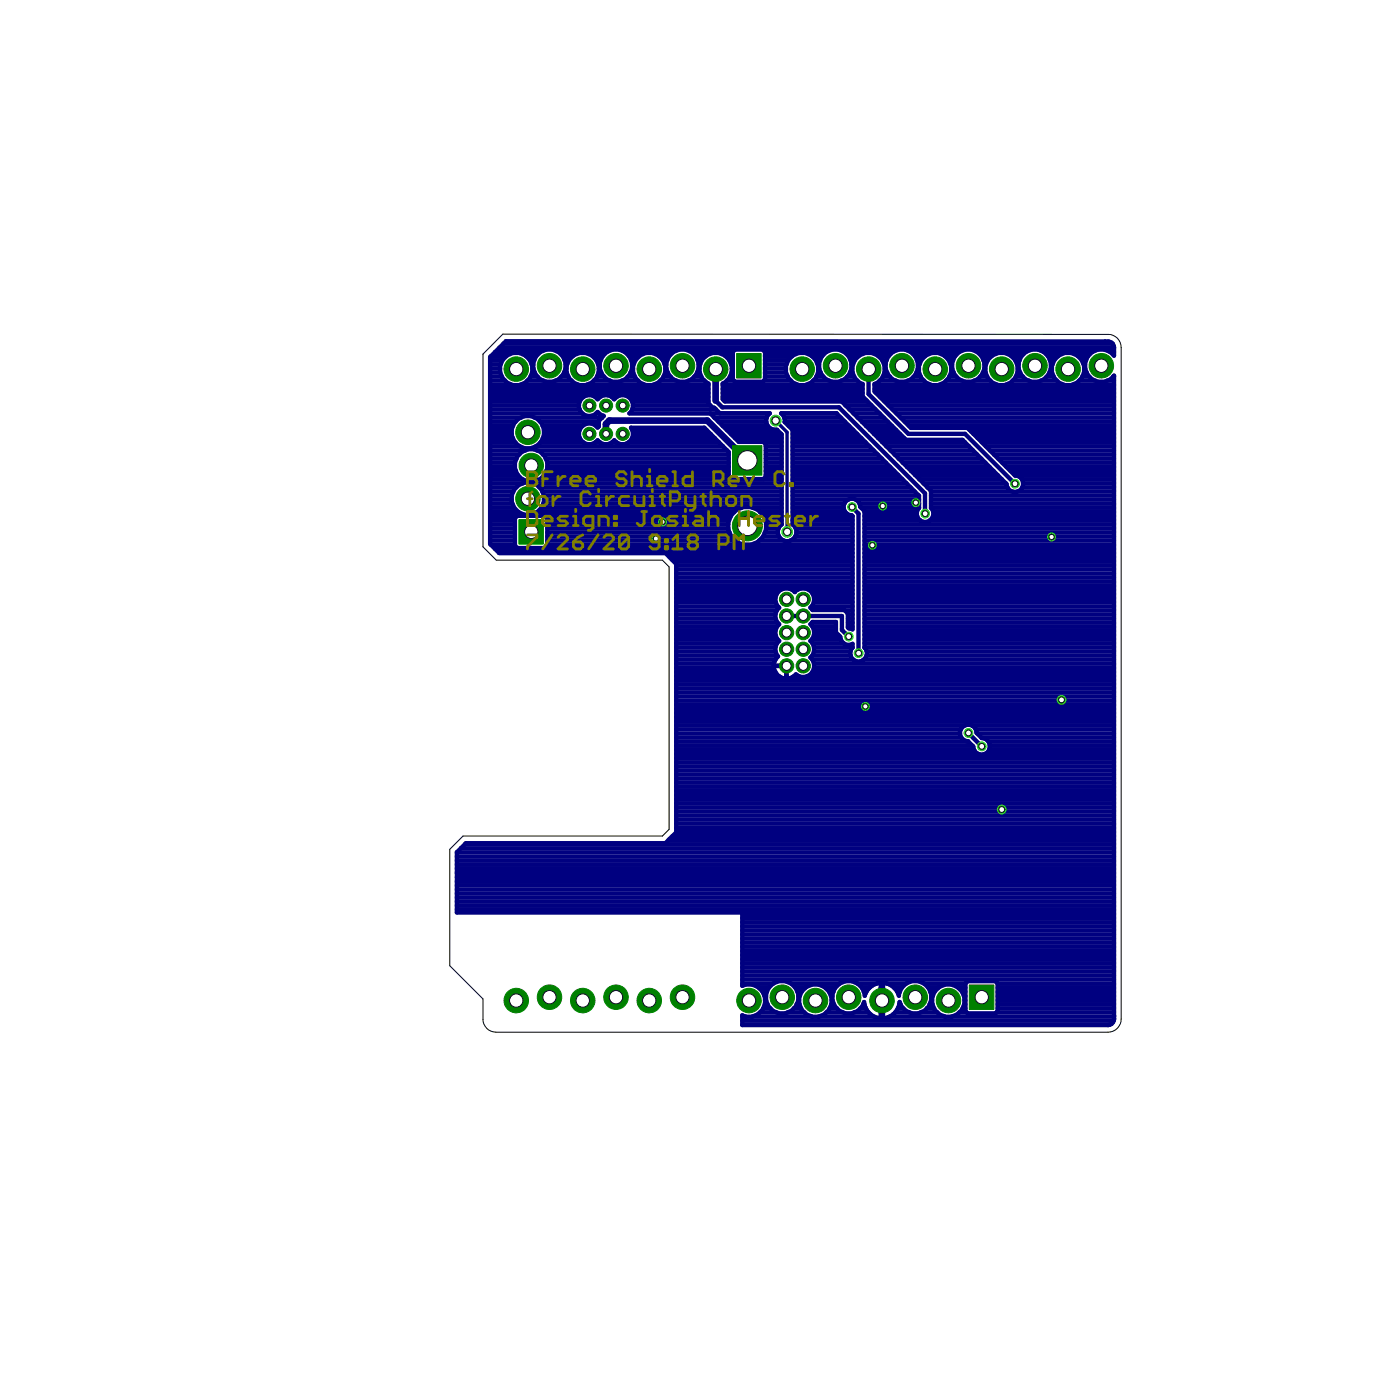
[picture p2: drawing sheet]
<svg xmlns="http://www.w3.org/2000/svg" width="203mm" height="203mm" viewBox="0 0 203 203" stroke-linecap="round" stroke-linejoin="round" font-family="sans-serif">
<g fill="none" stroke="#000080" stroke-width=".63">
<path d="M71.1 58.2h13.1M71.1 59.4h13M71.1 58.8h12.9M71.1 57.6h13.5M71.1 57h31.7M71.1 56.5h31.7M71.1 55.9h3.2M71.1 55.2h2.2M71.1 54.7h1.7M71.1 54.1h1.5M71.1 53.5h1.5M71.1 52.9h1.6"/>
<path d="M71.1 52.3h1.8M71.3 51.7h2.2M71.9 51.1h6.5M72.5 50.5h89.2M73.1 49.9h88.4M75.5 55.9h8.5M76.3 51.7h1.5M76.5 55.2h2.4M76.9 52.3h.7M77 54.7h1M77.2 52.9h.2M77.2 54.1h.4"/>
<path d="M77.3 53.5h.1M80.6 55.2h2.4M81 51.1h7.1M81.5 54.7h1M81.7 51.7h1.4M81.9 54.1h.3M81.9 52.3h.7M82.1 53.5h.1M82.1 52.9h.2M85.2 55.9h8.4M86 51.7h1.5M86.2 55.2h2.3"/>
<path d="M86.4 57.6h.7M86.6 52.3h.6M86.7 54.7h1M86.8 52.9h.3M86.9 54.1h.4M86.9 53.5h.2M88.8 57.6h.7M90.3 55.2h2.3M90.7 51.1h7M91.1 54.7h1M91.2 57.6h11.6M91.3 51.7h1.5"/>
<path d="M91.5 54.1h.4M91.6 52.3h.6M91.7 58.2h11.1M91.7 53.5h.2M91.7 52.9h.3M91.8 59.4h12.1M91.9 58.8h11.2M94.8 55.9h8M95.7 51.7h1.4M95.8 55.2h2.4M96.2 52.3h.6M96.3 54.7h1"/>
<path d="M96.5 52.9h.2M96.5 54.1h.4M96.6 53.5h.1M99.9 55.2h2.4M100.3 51.1h6.1M100.8 54.7h1M100.9 51.7h1.5M101.2 54.1h.3M101.2 52.3h.7M101.4 53.5h.1M101.4 52.9h.2M103.9 58.1l.9 1h17l12.5 12.5v2.9"/>
<path d="M104.9 57.6h20.4M104.9 57h20.3M104.9 56.5h20.3M104.9 55.9h10.9M105.3 51.7h1.1M105.5 55.2h1M105.9 52.3h.5M105.9 54.7h.5M106.1 52.9h.3M106.2 54.1h.2M106.2 53.5h.2M106.4 51.1v4l.3 .3h4l.3-.3v-4"/>
<path d="M106.4 51.1l.3-.4h4l.3 .4M110.9 55.2h3.9M111 54.7h3.3M111 54.1h3.1M111 53.5h3.1M111 52.9h3.2M111 52.3h3.4M111 51.7h4M111 51.1h9M117 55.9h8.2M117.8 51.7h1.5M118 55.2h2.4"/>
<path d="M118.4 52.3h.6M118.5 54.7h1M118.7 52.9h.2M118.7 54.1h.4M118.7 53.5h.2M122.1 55.2h2.3M122.1 58.3l12.5 12.4M122.5 51.1h7.1M122.7 58.8h3.8M123 54.7h1M123.1 51.7h1.5M123.3 59.4h3.8"/>
<path d="M123.4 54.1h.3M123.4 52.3h.7M123.6 53.5h.1M123.6 52.9h.2M124.1 52.2a2.37 2.37 0 0 1 3.8-.2 2.37 2.37 0 0 1-1 3.7v1.1l5.3 5.3h8.2l6.9 6.9a1.21 1.21 0 0 1 1.2 1.2 1.21 1.21 0 0 1-1.2 1.2 1.21 1.21 0 0 1-1.2-1.1l-6.4-6.5h-8.2l-6.3-6.2v-1.9a2.3 2.3 0 0 1-1.1-3.5zM125.9 58.2l-20.7 .1-.3-.3v-2.3a2.37 2.37 0 0 0 .8-3.6 2.37 2.37 0 0 0-3.7 0 2.37 2.37 0 0 0 .8 3.6v2.9l.6 .6h.3l.8 .8h7.2a1.32 1.32 0 0 0-.3 1.8M126.1 53.6v3.6l5.7 5.8h8.3l7.2 7.2M126.9 56.5h34.8M126.9 55.9h8.2M127.1 57h34.6M127.5 51.7h1.5M127.7 55.2h2.3"/>
<path d="M127.7 57.6h34M128.1 52.3h.6M128.1 54.7h1.1M128.3 52.9h.2M128.3 58.2h33.4M128.4 54.1h.4M128.4 53.5h.1M128.9 58.8h32.8M129.5 59.4h32.2M131.8 55.2h2.3M132.2 51.1h7.1M132.6 54.7h1"/>
<path d="M132.8 51.7h1.5M133 54.1h.4M133.1 52.3h.6M133.2 53.5h.2M133.2 52.9h.3M136.3 55.9h8.5M137.1 51.7h1.5M137.3 55.2h2.4M137.7 52.3h.6M137.8 54.7h1M138 52.9h.2M138 54.1h.4"/>
<path d="M138 53.5h.2M141.4 55.2h2.3M141.8 51.1h7.1M142.3 54.7h1M142.5 51.7h1.4M142.7 54.1h.3M142.7 52.3h.7M142.9 53.5h.1M142.9 52.9h.2M146 55.9h8.4M146.8 51.7h1.5M147 55.2h2.3"/>
<path d="M147.4 52.3h.6M147.4 54.7h1.1M147.6 52.9h.2M147.7 54.1h.4M147.7 53.5h.1M151.1 55.2h2.3M151.5 51.1h7M151.9 54.7h1M152.1 51.7h1.5M152.3 54.1h.4M152.4 52.3h.6M152.5 53.5h.2"/>
<path d="M152.5 52.9h.3M155.6 55.9h6.1M156.4 51.7h1.5M156.6 55.2h2.4M157 52.3h.6M157.1 54.7h1M157.3 52.9h.2M157.3 54.1h.4M157.4 53.5h.1M158.5 51.1a2.32 2.32 0 0 1 3.2 .5v-1.2a.87 .87 0 0 0-.9-.8l-87.4-.1-2.3 2.3v27.2l1.4 1.3h51.2M158.5 51.1a2.37 2.37 0 0 0-.4 3.6 2.37 2.37 0 0 0 3.6-.2v93.4M160.4 49.6h.1"/>
<path d="M160.7 55.2h1M161.1 51.1h.6M161.6 54.7h.1M71.1 60h13.4M71.1 78.5h3.6M71.1 77.9h3.6M71.1 77.3h3.6M71.1 76.7h3.6M71.1 76.1h3.6M71.1 75.5h3.6M71.1 74.9h3.9M71.1 74.3h4.1"/>
<path d="M71.1 73.7h3.5M71.1 73.1h3.3M71.1 72.5h3.2M71.1 71.9h3.2M71.1 71.3h3.4M71.1 70.7h3.9M71.1 70.1h4.8M71.1 69.6h4.7M71.1 68.9h4.1M71.1 68.3h3.8M71.1 67.8h3.6M71.1 67.2h3.6"/>
<path d="M71.1 66.6h3.9M71.1 66h4.3M71.1 65.4h5.1M71.1 64.8h4.3M71.1 64.2h3.7M71.1 63.6h3.3M71.1 63h3.2M71.1 62.4h3.2M71.1 61.8h3.4M71.1 61.2h3.7M71.1 60.6h4.5M71.2 79.1h3.5"/>
<path d="M71.9 79.7h51.8M74.3 71.9v1l.3 .8M74.3 71.9a2.38 2.38 0 0 1 2.3-1.9 2.38 2.38 0 0 1 2.4 1.9M74.6 73.7a2.37 2.37 0 0 0 4 0M74.7 75.2l.4-.3h4l.3 .3v4l-.3 .3h-4l-.4-.3zM77.3 70.1h36.2M77.6 60.6h9.8M77.8 64.8h27.1M77.9 65.4h27.6M78 74.3h28.6M78.3 70.7h35.2M78.4 69.6h35.1"/>
<path d="M78.4 61.2h8.5M78.5 64.2h6.1M78.6 73.7h29M78.7 71.3h34.8M78.8 61.8h5.8M78.8 63.6h5.4M78.8 66h27M78.8 73.1h34.7M79 71.9v1l-.4 .8M79 72.5h34.5M79 71.9h34.5M79 63h5"/>
<path d="M79 62.4h5.1M79 68.9h26.8M79.1 74.9h27M79.2 66.6h26.6M79.3 68.3h26.5M79.4 79.1h44.3M79.4 78.5h27.3M79.4 77.9h26.7M79.4 77.3h26.5M79.4 76.7h26.3M79.4 76.1h26.3M79.4 75.5h26.4"/>
<path d="M79.4 67.8h26.4M79.4 67.2h26.4M86.4 64.2h.6M86.5 61.8h.4M86.5 60h.5M87.4 60.6l-.5 .5v.8l-.2 .2a1.52 1.52 0 0 0-2.2-.2 1.52 1.52 0 0 0 0 2.2 1.52 1.52 0 0 0 2.2-.2 1.51 1.51 0 0 0 2.5 0 1.52 1.52 0 0 0 2.1 .3 1.52 1.52 0 0 0 .3-2.1h10.6l3.6 3.5v3.6l.3 .3h4.7l.3-.3v-4.7l-.3-.4h-3.6l-3.5-3.5M88.9 64.2h.6M91.3 64.2h13M91.7 63.6h12M91.8 62.4h10.8M91.9 63h11.2M103.1 60l.6 .6"/>
<path d="M103.7 60.6h7.6M104.3 61.2h6.9M104.9 61.8h6.5M105.5 62.4h7.3M106.1 63h7.3M106.1 77.9a2.78 2.78 0 0 1 2.3-4.4 2.78 2.78 0 0 1 2.4 4.4M106.1 77.9l.8 .8 1 .4M106.7 63.6h6.8M109.3 73.7h4.2M110.2 78.5h3.6M110.3 74.3h3.2M110.8 77.9l-.8 .8-1 .4"/>
<path d="M110.8 77.9h2.3M110.8 74.9h2.7M110.9 64.2h2.6M111 77.3h1.9M111.1 75.5h2.4M111.1 68.9h2.4M111.1 68.3h2.4M111.1 67.8h2.4M111.1 67.2h2.4M111.1 66.6h2.4M111.1 66h2.4M111.1 65.4h2.4"/>
<path d="M111.1 64.8h2.4M111.2 76.7h1.8M111.2 76.1h2.3M111.4 61.8l.4 .4 .5 .2h.5l.7 .7v13a1.36 1.36 0 0 0-.3 2 1.36 1.36 0 0 0 2.1 0 1.36 1.36 0 0 0-.3-2v-13.7M111.7 60h-20.3a1.51 1.51 0 0 0 0-2.3 1.51 1.51 0 0 0-2.2 .3 1.48 1.48 0 0 0-2.5 0 1.52 1.52 0 0 0-2.2-.3 1.52 1.52 0 0 0 0 2.3 1.52 1.52 0 0 0 2.2-.2l.4 .4 .5 .2-.2 .2M113.4 60h8M113.8 60.6h8.2M113.9 61.2h8.7M114.4 61.8h8.8M114.7 78.5h9M115 62.4l-1.1-1.1v-.5l-.2-.5-.3-.3h8l12 12v1.7l-.3 .6M115 76.1h8.7"/>
<path d="M115 75.5h8.7M115 74.9h8.7M115 74.3h7.7M115 73.7h7.4M115 73.1h7.6M115 72.5h8.1M115 71.9h18.3M115 71.3h17.8M115 70.7h17.2M115 70.1h16.6M115 69.6h16M115 68.9h15.4"/>
<path d="M115 68.3h14.8M115 67.8h14.2M115 67.2h13.6M115 66.6h13M115 66h12.4M115 65.4h11.8M115 64.8h11.2M115 64.2h10.6M115 63.6h10M115 63h9.4M115 62.4h8.8M115.4 77.9h8.3"/>
<path d="M115.5 76.7h8.2M115.6 77.3h8.1M123.7 73.6l.9 .9v20.3M123.7 74.9v16.5l-.6-.3v-2.1l-.5-.5h-4.7l-.3-.3a1.61 1.61 0 0 0 .1-2.4 1.61 1.61 0 0 0-2.3 .1 1.61 1.61 0 0 0-2.4-.1 1.61 1.61 0 0 0 .1 2.4 1.54 1.54 0 0 0 0 2.4 1.54 1.54 0 0 0 0 2.4l-.3 .3-.3 .6v.7M123.7 74.9l-.1-.1a1.2 1.2 0 0 1-1.2-1.2 1.2 1.2 0 0 1 1.2-1.2 1.2 1.2 0 0 1 1.2 1.2l.7 .6v19.8l.3 .6M123.9 60h3.8M124.2 72.5h9.2M124.5 60.6h3.8M124.8 73.1h8.6M125 73.7h8.4M125.1 61.2h3.8M125.5 79.1h36.2"/>
<path d="M125.5 79.7h36.2M125.5 78.5h36.2M125.5 77.9h36.2M125.5 77.3h36.2M125.5 76.7h36.2M125.5 76.1h36.2M125.5 75.5h8M125.5 74.9h7.6M125.5 74.3h7.6M125.7 61.8h3.8M126.3 62.4h3.7M126.9 63h3.7"/>
<path d="M127.5 63.6h3.7M128.1 64.2h11.9M128.7 64.8h11.9M129.3 65.4h11.9M129.9 66h11.9M130.1 60h31.6M130.5 66.6h11.9M130.7 60.6h31M131 67.2h12M131.3 61.2h30.4M131.6 67.8h12M131.9 61.8h29.8"/>
<path d="M132.2 68.3h12M132.8 68.9h12M133.1 74.3a1.22 1.22 0 0 0 1.2 1.5 1.22 1.22 0 0 0 1.2-1.5M133.4 69.6h12M134 70.1h12M134.6 70.7l.5 .5v2.5l.4 .6M134.6 70.7h11.6M135 75.5h26.7M135.1 73.7h26.6M135.1 73.1h26.6M135.1 72.5h26.6M135.1 71.9h26.6"/>
<path d="M135.1 71.3h11.8M135.4 74.9h26.3M135.5 74.3h26.2M140.7 62.4h21M141.3 63h20.4M141.9 63.6h19.8M142.5 64.2h19.2M143.1 64.8h18.6M143.7 65.4h18M144.3 66h17.4M144.9 66.6h16.8M145.5 67.2h16.2"/>
<path d="M146.1 67.8h15.6M146.7 68.3h15M147.3 68.9h14.4M147.7 71.3h14M148.3 69.6h13.4M148.4 70.7h13.3M148.5 70.1h13.2M96.6 80.3l1.5 1.6v38.9l-1.5 1.6h-29l-1.3 1.3v8.7h41.4v10.7a2.36 2.36 0 0 1 3.4 2.1 2.36 2.36 0 0 1-3.4 2.2v1.4h53.1a.87 .87 0 0 0 .9-.9M97.2 80.9h26.5M97.8 81.4h25.9M98.1 99.9h63.6M98.1 99.3h63.6"/>
<path d="M98.1 98.7h63.6M98.1 98.1h15M98.1 97.5h14.4M98.1 96.9h14.2M98.1 96.3h14.2M98.1 95.7h14.4M98.1 95.1h14.7M98.1 94.6h14.4M98.1 94h14.4M98.1 93.4h14.7M98.1 92.8h14.7M98.1 92.2h14.5"/>
<path d="M98.1 91.6h14.4M98.1 91h14.7M98.1 90.4h14.8M98.1 89.8h14.5M98.1 89.2h14.4M98.1 88.6h14.7M98.1 88h14.8M98.1 87.4h14.5M98.1 86.8h14.4M98.1 86.2h14.6M98.1 85.6h15.2M98.1 85h25.6"/>
<path d="M98.1 84.4h25.6M98.1 83.8h25.6M98.1 83.2h25.6M98.1 82.6h25.6M98.1 82h25.6M112.5 94.6l.3 .5M112.8 95.1l.1 .2a1.8 1.8 0 0 0-.6 1.3h1.8v1.9a1.79 1.79 0 0 1-1.8-1.8h1.9v1.8a1.7 1.7 0 0 0 1.3-.6 1.59 1.59 0 0 0 2.7-.9M114.1 98.1h.1M114.1 97.5h.1M114.1 96.9h.1M114.2 89.4h8v2l1 1M115 85.6h.7"/>
<path d="M115.3 98.1h.7M117.2 98.1h44.5M117.4 85.6h6.3M117.8 88h5.9M117.9 90.4h3.4M117.9 92.8h4.1M117.9 95.7l.3 .6M117.9 95.1l-.3 .3 .3 .3M117.9 97.5h43.8M117.9 95.7h5.9M117.9 95.1h5.6M117.9 93.4h4.5"/>
<path d="M117.9 91h3.4M118 86.2h5.7M118.1 87.4h5.6M118.2 94.6v-.7l-.3-.6-.3-.3a1.58 1.58 0 0 0 0-2.4l.3-.3h3.4v1.5l.7 .6a1.19 1.19 0 0 0 1.7 1.1v.5l-.3 .6M118.2 96.3v.7M118.2 94.6l-.3 .5M118.2 96.9h43.5M118.2 96.3h43.5M118.2 94.6h5.2M118.2 94h5.5M118.2 92.2h3.5M118.2 91.6h3.1"/>
<path d="M118.2 86.8h5.5M122.6 88.6h1.1M123.1 91h.6M123.1 90.4h.6M123.1 89.8h.6M123.1 89.2h.6M123.4 94.6a1.22 1.22 0 0 0 1.2 1.4 1.22 1.22 0 0 0 1.2-1.4M125.4 95.7h36.3M125.5 80.3h36.2M125.5 94h36.2M125.5 93.4h36.2M125.5 92.8h36.2"/>
<path d="M125.5 92.2h36.2M125.5 91.6h36.2M125.5 91h36.2M125.5 90.4h36.2M125.5 89.8h36.2M125.5 89.2h36.2M125.5 88.6h36.2M125.5 88h36.2M125.5 87.4h36.2M125.5 86.8h36.2M125.5 86.2h36.2M125.5 85.6h36.2"/>
<path d="M125.5 85h36.2M125.5 84.4h36.2M125.5 83.8h36.2M125.5 83.2h36.2M125.5 82.6h36.2M125.5 82h36.2M125.5 81.4h36.2M125.5 80.9h36.2M125.8 95.1h35.9M125.8 94.6h35.9M98.1 119.5h63.6M98.1 119h63.6"/>
<path d="M98.1 118.4h63.6M98.1 117.8h63.6M98.1 117.2h63.6M98.1 116.6h63.6M98.1 116h63.6M98.1 115.4h63.6M98.1 114.8h63.6M98.1 114.2h63.6M98.1 113.6h63.6M98.1 113h63.6M98.1 112.4h63.6M98.1 111.8h63.6"/>
<path d="M98.1 111.2h63.6M98.1 110.6h63.6M98.1 110h63.6M98.1 109.4h43.9M98.1 108.8h43.3M98.1 108.2h43.1M98.1 107.7h42.5M98.1 107.1h41.4M98.1 106.5h41.2M98.1 105.9h41.4M98.1 105.3h42M98.1 104.7h63.6"/>
<path d="M98.1 104.1h63.6M98.1 103.5h63.6M98.1 102.9h63.6M98.1 102.3h63.6M98.1 101.7h63.6M98.1 101.1h63.6M98.1 100.5h63.6M139.5 107.1l.4 .3 .6 .2 .8 .8a1.21 1.21 0 0 0 1.5 1.1 1.21 1.21 0 0 0 .7-1.8M139.5 107.1a1.21 1.21 0 0 1 .7-1.9 1.21 1.21 0 0 1 1.5 1.2l.8 .7 .7 .2 .3 .4M140.5 106.4l2 1.9M140.9 105.3h20.8M141.6 105.9h20.1"/>
<path d="M141.8 106.5h19.9M142.4 107.1h19.3M142.9 109.4h18.8M143.5 107.7h18.2M143.6 108.8h18.1M143.7 108.2h18M66.3 132.1h95.4M66.3 131.5h95.4M66.3 130.9h95.4M66.3 130.3h95.4M66.3 129.7h95.4M66.3 129.1h95.4"/>
<path d="M66.3 128.5h95.4M66.3 127.9h95.4M66.3 127.3h95.4M66.3 126.7h95.4M66.3 126.1h95.4M66.3 125.5h95.4M66.3 124.9h95.4M66.3 124.3h95.4M66.3 123.7h95.4M66.9 123.1h94.8M67.5 122.5h94.2M97 121.9h64.7"/>
<path d="M97.6 121.3h64.1M98.1 120.8h63.6M98.1 120.2h63.6M107.7 139.8h54M107.7 139.2h54M107.7 138.6h54M107.7 138h54M107.7 137.4h54M107.7 136.8h54M107.7 136.2h54M107.7 135.6h54M107.7 135h54"/>
<path d="M107.7 134.5h54M107.7 133.9h54M107.7 133.2h54M107.7 132.7h54M107.7 148.7h53.4M107.7 148.1h53.9M107.7 147.6h.5M107.7 142.8h4.5M107.7 142.2h54M107.7 141.6h54M107.7 141h54M107.7 140.4h54"/>
<path d="M109.2 147.6h8.6M110.2 143.4h1.4M110.3 146.9h2.4M110.7 144h.6M110.8 146.3h1M111 144.6h.2M111 145.8h.4M111 145.2h.2M114.3 146.9h2.5M114.9 142.8h6.9M115.2 146.3h1.1M115.5 143.4h1.4"/>
<path d="M115.6 145.8h.4M115.7 144h.6M115.9 145.2h.1M115.9 144.6h.2M118.9 147.6h8M119.8 143.4h1.4M119.9 146.9h2.5M120.4 144h.6M120.4 146.3h1.1M120.6 144.6h.2M120.6 145.8h.5M120.7 145.2h.1"/>
<path d="M121.8 142.8l.9-.4h.9l.9 .4M121.8 142.8a2.37 2.37 0 0 0-.1 3.8 2.37 2.37 0 0 0 3.7-1.2 2.61 2.61 0 0 0 2.4 2.4v-2.4h.4v2.4a2.61 2.61 0 0 0 2.4-2.4 2.37 2.37 0 0 0 3.7 1.2 2.37 2.37 0 0 0-.1-3.8M124 146.9h2.1M124.5 142.8l.7 .6 .3 .9v.2a2.57 2.57 0 0 1 2.3-1.9v2.5h.4v-2.5a2.57 2.57 0 0 1 2.3 1.9 2.36 2.36 0 0 1 3.7-1.7M124.5 142.8h2.7M124.9 146.3h.8M125.1 143.4h1.1M125.3 145.8h.2M125.4 144h.3M127.8 147.6h.4M127.8 146.9h.4M127.8 146.3h.4"/>
<path d="M127.8 145.8h.4M127.8 144.6h.4M127.8 144h.4M127.8 143.4h.4M127.8 142.8h.4M128.8 142.8h2.7M129.1 147.6h8M129.8 143.4h1.1M129.9 146.9h2.1M130.3 144h.3M130.3 146.3h.8M130.5 145.8h.2"/>
<path d="M133.6 146.9h2.5M134.2 142.8h5.9M134.5 146.3h1.1M134.7 143.4h1.5M134.9 145.8h.4M135 144h.6M135.1 145.2h.2M135.1 144.6h.3M138.2 147.6h23.5M139.1 143.4h1M139.2 146.9h1.1M139.7 144h.4"/>
<path d="M139.7 146.3h.4M139.9 144.6h.2M140 145.8h.1M140 145.2h.1M140.1 142.7l.4-.3h4l.3 .3v4.1l-.3 .3h-4l-.4-.3zM144.6 146.9h17.1M144.8 146.3h16.9M144.8 145.8h16.9M144.8 145.2h16.9M144.8 144.6h16.9M144.8 144h16.9M144.8 143.4h16.9"/>
<path d="M144.8 142.8h16.9M161.7 147.9h.1M161.7 147.5h.1"/>
<circle cx="74.9" cy="53.6" r="2.38"/>
<circle cx="79.7" cy="53.1" r="2.38"/>
<circle cx="84.6" cy="53.6" r="2.38"/>
<circle cx="89.4" cy="53.1" r="2.38"/>
<circle cx="94.2" cy="53.6" r="2.38"/>
<circle cx="99" cy="53.1" r="2.38"/>
<circle cx="116.4" cy="53.6" r="2.38"/>
<circle cx="121.2" cy="53.1" r="2.38"/>
<circle cx="130.9" cy="53.1" r="2.38"/>
<circle cx="135.7" cy="53.6" r="2.38"/>
<circle cx="140.5" cy="53.1" r="2.38"/>
<circle cx="145.4" cy="53.6" r="2.38"/>
<circle cx="150.2" cy="53.1" r="2.38"/>
<circle cx="155" cy="53.6" r="2.38"/>
<circle cx="76.6" cy="62.7" r="2.38"/>
<circle cx="77.1" cy="67.5" r="2.39"/>
<circle cx="113.5" cy="144.7" r="2.39"/>
<circle cx="118.3" cy="145.2" r="2.39"/>
<circle cx="137.6" cy="145.2" r="2.38"/>
</g>
<path d="M103.9 53.6v4.5M87.9 63v-1.5l.5-.5h14.3l5.8 5.8" fill="none" stroke="#000080" stroke-width=".97"/>
<path d="M112.6 61l1.6 1.7v14.5" fill="none" stroke="#000080" stroke-width=".49"/>
<circle cx="114.2" cy="96.6" r="1.04" fill="#008000" stroke="#008000" stroke-width=".15"/>
<circle cx="114.2" cy="96.6" r=".66" fill="#fff" stroke="#000" stroke-width=".15"/>
<circle cx="116.6" cy="96.6" r="1.04" fill="#008000" stroke="#008000" stroke-width=".15"/>
<circle cx="116.6" cy="96.6" r=".66" fill="#fff" stroke="#000" stroke-width=".15"/>
<circle cx="114.2" cy="94.2" r="1.04" fill="#008000" stroke="#008000" stroke-width=".15"/>
<circle cx="114.2" cy="94.2" r=".66" fill="#fff" stroke="#000" stroke-width=".15"/>
<circle cx="116.6" cy="94.2" r="1.04" fill="#008000" stroke="#008000" stroke-width=".15"/>
<circle cx="116.6" cy="94.2" r=".66" fill="#fff" stroke="#000" stroke-width=".15"/>
<circle cx="114.2" cy="91.8" r="1.04" fill="#008000" stroke="#008000" stroke-width=".15"/>
<circle cx="114.2" cy="91.8" r=".66" fill="#fff" stroke="#000" stroke-width=".15"/>
<circle cx="116.6" cy="91.8" r="1.04" fill="#008000" stroke="#008000" stroke-width=".15"/>
<circle cx="116.6" cy="91.8" r=".66" fill="#fff" stroke="#000" stroke-width=".15"/>
<circle cx="114.2" cy="89.4" r="1.04" fill="#008000" stroke="#008000" stroke-width=".15"/>
<circle cx="114.2" cy="89.4" r=".66" fill="#fff" stroke="#000" stroke-width=".15"/>
<circle cx="116.6" cy="89.4" r="1.04" fill="#008000" stroke="#008000" stroke-width=".15"/>
<circle cx="116.6" cy="89.4" r=".66" fill="#fff" stroke="#000" stroke-width=".15"/>
<circle cx="114.2" cy="87" r="1.04" fill="#008000" stroke="#008000" stroke-width=".15"/>
<circle cx="114.2" cy="87" r=".66" fill="#fff" stroke="#000" stroke-width=".15"/>
<circle cx="116.6" cy="87" r="1.04" fill="#008000" stroke="#008000" stroke-width=".15"/>
<circle cx="116.6" cy="87" r=".66" fill="#fff" stroke="#000" stroke-width=".15"/>
<path d="M106.3 64.7h4.3v4.3h-4.3z" fill="#008000" stroke="#008000" stroke-width=".15"/>
<circle cx="108.5" cy="66.8" r="1.42" fill="#fff" stroke="#000" stroke-width=".15"/>
<circle cx="108.5" cy="76.3" r="2.18" fill="#008000" stroke="#008000" stroke-width=".15"/>
<circle cx="108.5" cy="76.3" r="1.42" fill="#fff" stroke="#000" stroke-width=".15"/>
<path d="M75.3 75.4h3.6v3.6h-3.6z" fill="#008000" stroke="#008000" stroke-width=".15"/>
<circle cx="77.1" cy="77.2" r=".97" fill="#fff" stroke="#000" stroke-width=".15"/>
<circle cx="76.6" cy="72.4" r="1.78" fill="#008000" stroke="#008000" stroke-width=".15"/>
<circle cx="76.6" cy="72.4" r=".97" fill="#fff" stroke="#000" stroke-width=".15"/>
<circle cx="77.1" cy="67.6" r="1.78" fill="#008000" stroke="#008000" stroke-width=".15"/>
<circle cx="77.1" cy="67.6" r=".97" fill="#fff" stroke="#000" stroke-width=".15"/>
<circle cx="76.6" cy="62.7" r="1.78" fill="#008000" stroke="#008000" stroke-width=".15"/>
<circle cx="76.6" cy="62.7" r=".97" fill="#fff" stroke="#000" stroke-width=".15"/>
<circle cx="90.4" cy="63" r=".95" fill="#008000" stroke="#008000" stroke-width=".15"/>
<circle cx="90.4" cy="63" r=".49" fill="#fff" stroke="#000" stroke-width=".15"/>
<circle cx="88" cy="63" r=".95" fill="#008000" stroke="#008000" stroke-width=".15"/>
<circle cx="88" cy="63" r=".49" fill="#fff" stroke="#000" stroke-width=".15"/>
<circle cx="85.6" cy="63" r=".95" fill="#008000" stroke="#008000" stroke-width=".15"/>
<circle cx="85.6" cy="63" r=".49" fill="#fff" stroke="#000" stroke-width=".15"/>
<circle cx="90.4" cy="58.9" r=".95" fill="#008000" stroke="#008000" stroke-width=".15"/>
<circle cx="90.4" cy="58.9" r=".49" fill="#fff" stroke="#000" stroke-width=".15"/>
<circle cx="88" cy="58.9" r=".95" fill="#008000" stroke="#008000" stroke-width=".15"/>
<circle cx="88" cy="58.9" r=".49" fill="#fff" stroke="#000" stroke-width=".15"/>
<circle cx="85.6" cy="58.9" r=".95" fill="#008000" stroke="#008000" stroke-width=".15"/>
<circle cx="85.6" cy="58.9" r=".49" fill="#fff" stroke="#000" stroke-width=".15"/>
<path d="M140.7 143h3.6v3.5h-3.6z" fill="#008000" stroke="#008000" stroke-width=".15"/>
<circle cx="142.5" cy="144.7" r=".97" fill="#fff" stroke="#000" stroke-width=".15"/>
<circle cx="137.7" cy="145.2" r="1.78" fill="#008000" stroke="#008000" stroke-width=".15"/>
<circle cx="137.7" cy="145.2" r=".97" fill="#fff" stroke="#000" stroke-width=".15"/>
<circle cx="132.8" cy="144.7" r="1.78" fill="#008000" stroke="#008000" stroke-width=".15"/>
<circle cx="132.8" cy="144.7" r=".97" fill="#fff" stroke="#000" stroke-width=".15"/>
<circle cx="128" cy="145.2" r="1.78" fill="#008000" stroke="#008000" stroke-width=".15"/>
<circle cx="128" cy="145.2" r=".97" fill="#fff" stroke="#000" stroke-width=".15"/>
<circle cx="123.2" cy="144.7" r="1.78" fill="#008000" stroke="#008000" stroke-width=".15"/>
<circle cx="123.2" cy="144.7" r=".97" fill="#fff" stroke="#000" stroke-width=".15"/>
<circle cx="118.4" cy="145.2" r="1.78" fill="#008000" stroke="#008000" stroke-width=".15"/>
<circle cx="118.4" cy="145.2" r=".97" fill="#fff" stroke="#000" stroke-width=".15"/>
<circle cx="113.5" cy="144.7" r="1.78" fill="#008000" stroke="#008000" stroke-width=".15"/>
<circle cx="113.5" cy="144.7" r=".97" fill="#fff" stroke="#000" stroke-width=".15"/>
<circle cx="108.7" cy="145.2" r="1.78" fill="#008000" stroke="#008000" stroke-width=".15"/>
<circle cx="108.7" cy="145.2" r=".97" fill="#fff" stroke="#000" stroke-width=".15"/>
<path d="M106.9 51.3h3.6v3.6h-3.6z" fill="#008000" stroke="#008000" stroke-width=".15"/>
<circle cx="108.7" cy="53.1" r=".97" fill="#fff" stroke="#000" stroke-width=".15"/>
<circle cx="103.9" cy="53.6" r="1.78" fill="#008000" stroke="#008000" stroke-width=".15"/>
<circle cx="103.9" cy="53.6" r=".97" fill="#fff" stroke="#000" stroke-width=".15"/>
<circle cx="99.1" cy="53.1" r="1.78" fill="#008000" stroke="#008000" stroke-width=".15"/>
<circle cx="99.1" cy="53.1" r=".97" fill="#fff" stroke="#000" stroke-width=".15"/>
<circle cx="94.2" cy="53.6" r="1.78" fill="#008000" stroke="#008000" stroke-width=".15"/>
<circle cx="94.2" cy="53.6" r=".97" fill="#fff" stroke="#000" stroke-width=".15"/>
<circle cx="89.4" cy="53.1" r="1.78" fill="#008000" stroke="#008000" stroke-width=".15"/>
<circle cx="89.4" cy="53.1" r=".97" fill="#fff" stroke="#000" stroke-width=".15"/>
<circle cx="84.6" cy="53.6" r="1.78" fill="#008000" stroke="#008000" stroke-width=".15"/>
<circle cx="84.6" cy="53.6" r=".97" fill="#fff" stroke="#000" stroke-width=".15"/>
<circle cx="79.8" cy="53.1" r="1.78" fill="#008000" stroke="#008000" stroke-width=".15"/>
<circle cx="79.8" cy="53.1" r=".97" fill="#fff" stroke="#000" stroke-width=".15"/>
<circle cx="74.9" cy="53.6" r="1.78" fill="#008000" stroke="#008000" stroke-width=".15"/>
<circle cx="74.9" cy="53.6" r=".97" fill="#fff" stroke="#000" stroke-width=".15"/>
<circle cx="159.9" cy="53.1" r="1.78" fill="#008000" stroke="#008000" stroke-width=".15"/>
<circle cx="159.9" cy="53.1" r=".97" fill="#fff" stroke="#000" stroke-width=".15"/>
<circle cx="155" cy="53.6" r="1.78" fill="#008000" stroke="#008000" stroke-width=".15"/>
<circle cx="155" cy="53.6" r=".97" fill="#fff" stroke="#000" stroke-width=".15"/>
<circle cx="150.2" cy="53.1" r="1.78" fill="#008000" stroke="#008000" stroke-width=".15"/>
<circle cx="150.2" cy="53.1" r=".97" fill="#fff" stroke="#000" stroke-width=".15"/>
<circle cx="145.4" cy="53.6" r="1.78" fill="#008000" stroke="#008000" stroke-width=".15"/>
<circle cx="145.4" cy="53.6" r=".97" fill="#fff" stroke="#000" stroke-width=".15"/>
<circle cx="140.6" cy="53.1" r="1.78" fill="#008000" stroke="#008000" stroke-width=".15"/>
<circle cx="140.6" cy="53.1" r=".97" fill="#fff" stroke="#000" stroke-width=".15"/>
<circle cx="135.7" cy="53.6" r="1.78" fill="#008000" stroke="#008000" stroke-width=".15"/>
<circle cx="135.7" cy="53.6" r=".97" fill="#fff" stroke="#000" stroke-width=".15"/>
<circle cx="130.9" cy="53.1" r="1.78" fill="#008000" stroke="#008000" stroke-width=".15"/>
<circle cx="130.9" cy="53.1" r=".97" fill="#fff" stroke="#000" stroke-width=".15"/>
<circle cx="126.1" cy="53.6" r="1.78" fill="#008000" stroke="#008000" stroke-width=".15"/>
<circle cx="126.1" cy="53.6" r=".97" fill="#fff" stroke="#000" stroke-width=".15"/>
<circle cx="121.3" cy="53.1" r="1.78" fill="#008000" stroke="#008000" stroke-width=".15"/>
<circle cx="121.3" cy="53.1" r=".97" fill="#fff" stroke="#000" stroke-width=".15"/>
<circle cx="116.4" cy="53.6" r="1.78" fill="#008000" stroke="#008000" stroke-width=".15"/>
<circle cx="116.4" cy="53.6" r=".97" fill="#fff" stroke="#000" stroke-width=".15"/>
<circle cx="74.9" cy="145.2" r="1.78" fill="#008000" stroke="#008000" stroke-width=".15"/>
<circle cx="74.9" cy="145.2" r=".97" fill="#fff" stroke="#000" stroke-width=".15"/>
<circle cx="79.8" cy="144.7" r="1.78" fill="#008000" stroke="#008000" stroke-width=".15"/>
<circle cx="79.8" cy="144.7" r=".97" fill="#fff" stroke="#000" stroke-width=".15"/>
<circle cx="84.6" cy="145.2" r="1.78" fill="#008000" stroke="#008000" stroke-width=".15"/>
<circle cx="84.6" cy="145.2" r=".97" fill="#fff" stroke="#000" stroke-width=".15"/>
<circle cx="89.4" cy="144.7" r="1.78" fill="#008000" stroke="#008000" stroke-width=".15"/>
<circle cx="89.4" cy="144.7" r=".97" fill="#fff" stroke="#000" stroke-width=".15"/>
<circle cx="94.2" cy="145.2" r="1.78" fill="#008000" stroke="#008000" stroke-width=".15"/>
<circle cx="94.2" cy="145.2" r=".97" fill="#fff" stroke="#000" stroke-width=".15"/>
<circle cx="99.1" cy="144.7" r="1.78" fill="#008000" stroke="#008000" stroke-width=".15"/>
<circle cx="99.1" cy="144.7" r=".97" fill="#fff" stroke="#000" stroke-width=".15"/>
<circle cx="134.3" cy="74.5" r=".64" fill="#0f0" stroke="#0f0" stroke-width=".15"/>
<circle cx="134.3" cy="74.5" r=".42" fill="#fff" stroke="#000" stroke-width=".15"/>
<circle cx="124.6" cy="94.8" r=".64" fill="#0f0" stroke="#0f0" stroke-width=".15"/>
<circle cx="124.6" cy="94.8" r=".42" fill="#fff" stroke="#000" stroke-width=".15"/>
<circle cx="123.7" cy="73.6" r=".64" fill="#0f0" stroke="#0f0" stroke-width=".15"/>
<circle cx="123.7" cy="73.6" r=".42" fill="#fff" stroke="#000" stroke-width=".15"/>
<circle cx="152.6" cy="77.9" r=".57" fill="#0f0" stroke="#0f0" stroke-width=".15"/>
<circle cx="152.6" cy="77.9" r=".38" fill="#fff" stroke="#000" stroke-width=".15"/>
<circle cx="126.6" cy="79.1" r=".57" fill="#0f0" stroke="#0f0" stroke-width=".15"/>
<circle cx="126.6" cy="79.1" r=".38" fill="#fff" stroke="#000" stroke-width=".15"/>
<circle cx="125.6" cy="102.5" r=".57" fill="#0f0" stroke="#0f0" stroke-width=".15"/>
<circle cx="125.6" cy="102.5" r=".38" fill="#fff" stroke="#000" stroke-width=".15"/>
<circle cx="128.1" cy="73.4" r=".57" fill="#0f0" stroke="#0f0" stroke-width=".15"/>
<circle cx="128.1" cy="73.4" r=".38" fill="#fff" stroke="#000" stroke-width=".15"/>
<circle cx="132.9" cy="73" r=".57" fill="#0f0" stroke="#0f0" stroke-width=".15"/>
<circle cx="132.9" cy="73" r=".38" fill="#fff" stroke="#000" stroke-width=".15"/>
<circle cx="145.4" cy="117.5" r=".64" fill="#0f0" stroke="#0f0" stroke-width=".15"/>
<circle cx="145.4" cy="117.5" r=".42" fill="#fff" stroke="#000" stroke-width=".15"/>
<circle cx="154.1" cy="101.6" r=".64" fill="#0f0" stroke="#0f0" stroke-width=".15"/>
<circle cx="154.1" cy="101.6" r=".42" fill="#fff" stroke="#000" stroke-width=".15"/>
<circle cx="96.2" cy="75.8" r=".57" fill="#0f0" stroke="#0f0" stroke-width=".15"/>
<circle cx="96.2" cy="75.8" r=".38" fill="#fff" stroke="#000" stroke-width=".15"/>
<circle cx="95.2" cy="78.2" r=".57" fill="#0f0" stroke="#0f0" stroke-width=".15"/>
<circle cx="95.2" cy="78.2" r=".38" fill="#fff" stroke="#000" stroke-width=".15"/>
<circle cx="114.3" cy="77.2" r=".78" fill="#0f0" stroke="#0f0" stroke-width=".15"/>
<circle cx="114.3" cy="77.2" r=".53" fill="#fff" stroke="#000" stroke-width=".15"/>
<circle cx="112.6" cy="61" r=".78" fill="#0f0" stroke="#0f0" stroke-width=".15"/>
<circle cx="112.6" cy="61" r=".53" fill="#fff" stroke="#000" stroke-width=".15"/>
<circle cx="123.2" cy="92.4" r=".64" fill="#0f0" stroke="#0f0" stroke-width=".15"/>
<circle cx="123.2" cy="92.4" r=".42" fill="#fff" stroke="#000" stroke-width=".15"/>
<circle cx="147.3" cy="70.2" r=".64" fill="#0f0" stroke="#0f0" stroke-width=".15"/>
<circle cx="147.3" cy="70.2" r=".42" fill="#fff" stroke="#000" stroke-width=".15"/>
<circle cx="142.5" cy="108.3" r=".64" fill="#0f0" stroke="#0f0" stroke-width=".15"/>
<circle cx="142.5" cy="108.3" r=".42" fill="#fff" stroke="#000" stroke-width=".15"/>
<circle cx="140.6" cy="106.4" r=".64" fill="#0f0" stroke="#0f0" stroke-width=".15"/>
<circle cx="140.6" cy="106.4" r=".42" fill="#fff" stroke="#000" stroke-width=".15"/>
<g fill="none" stroke="#808000" stroke-width=".4">
<path d="M76.6 68.5h1l.3 .3v.4l-.3 .3 .3 .3v.4l-.3 .3h-1zM76.6 74.3h1l.3 .3v1.3l-.3 .4h-1zM76.6 77.6h1.3v.4l-1.3 1.3v.4M76.6 69.5h1M76.6 72.4h.6M77.2 71.4l-.3 .3v1.7M78 72.4l.4-.3h.7l.3 .3v.6l-.3 .4h-.7l-.4-.4zM78.8 69.5h.7M78.8 75.6h1.3v-.3l-.3-.4h-.7l-.3 .4v.6l.3 .4h.7M80.1 68.5h-1.3v2M80.1 77.6l-1.3 2.1M80.3 72.1v1.3"/>
<path d="M81 69.2v1.3M81 78l.3-.4h.7l.4 .4v.3l-1.4 1.4h1.4M81.3 72.1h-.4l-.6 .6M82 69.2h-.3l-.7 .6M82.4 74.9h-1.1l-.3 .4 .3 .3h.7l.4 .3-.4 .4h-1M82.8 69.8h1.4v-.3l-.3-.3h-.7l-.4 .3v.7l.4 .3h.7M83.2 76.3h.7M83.2 74.9h.4v1.4M83.2 78.7h1l.4 .3v.3l-.4 .4h-.6l-.4-.4zM83.6 73.9v.4M84.6 77.6l-.7 .4-.7 .7M85.1 69.8h1.3v-.3l-.3-.3h-.7l-.3 .3v.7l.3 .3h.7"/>
<path d="M85.7 71.7l-.4-.3h-.6l-.4 .3v1.3l.4 .4h.6l.4-.4M86.1 76.3h-1.1l-.3-.4v-.6l.3-.4h1.1v1.7l-.4 .4h-.3M86.6 73.4h.6M86.6 72.1h.3v1.3M86.8 77.6l-1.4 2.1M86.9 71v.4M86.9 76.3v-1.4h1l.4 .4v1M87.7 78l.3-.4h.7l.3 .4v.3l-1.3 1.4h1.3M88 72.1v1.3M89 72.1h-.3l-.7 .6M89.2 75.9h.3v.4h-.3zM89.2 74.9h.3v.4h-.3z"/>
<path d="M90.9 68.8l-.4-.3h-.6l-.4 .3v.4l.4 .3h.6l.4 .3v.4l-.4 .3h-.6l-.4-.3M91.2 72.1h-1l-.3 .3v.6l.3 .4h1M91.2 78l-.3-.4h-.7l-.3 .4v1.3M91.2 78v1.3l-.3 .4h-.7l-.3-.4M91.2 78l-1.3 1.3M91.7 69.5l.4-.3h.7l.3 .3v1M91.7 68.5v2M92.1 72.1v.9l.4 .4h1v-1.3M93.2 74.3h.6M93.5 74.3v1.6l-.3 .4h-.4l-.3-.4M94 70.5h.6M94 69.2h.3v1.3"/>
<path d="M94.3 68.1v.4M94.3 73.4h.7M94.3 72.1h.4v1.3M94.7 71v.4M94.7 75.3l.3-.4h.7l.4 .4v.6l-.4 .4h-.7l-.3-.4zM95.4 69.8h1.4v-.3l-.3-.3h-.7l-.4 .3v.7l.4 .3h.7M95.7 78.7h-1l-.4-.4v-.3l.4-.4h.6l.4 .4v1.3l-.4 .4h-.6l-.4-.4M95.8 72.1h.7M96.1 71.7v1.3l.4 .4M96.6 79.3h.3v.4h-.3zM96.6 78.3h.3v.4h-.3zM97.3 72.7h1l.3-.3v-.7l-.3-.3h-1v2"/>
<path d="M97.7 68.5h.3v2M97.7 70.5h.6M97.7 79.7h1.3M97.7 78.3l.6-.7v2.1M98.3 74.9h-1l-.4 .4 .4 .3h.6l.4 .3-.4 .4h-1M99.1 74.9h.4v1.4M99.1 76.3h.7M99.5 73.9v.4M99.5 72.1v.9l.3 .4h1.1M100.2 78.7l-.3-.4v-.3l.3-.4h.7l.3 .4v.3l-.3 .4M100.2 78.7l-.3 .3v.3l.3 .4h.7l.3-.4v-.3l-.3-.3M100.2 78.7h.7"/>
<path d="M100.5 68.5v2h-1l-.4-.3v-.7l.4-.3h1M100.9 72.1v1.6l-.4 .4h-.3M101 74.9h.6l.4 .4v1h-1l-.4-.4 .4-.3h1M101.7 72.1h.7M102.1 71.7v1.3l.3 .4M102.8 75.3l.4-.4h.7l.3 .4v1M102.8 74.3v2M103.2 72.4l.3-.3h.7l.4 .3v1M103.2 71.4v2M103.6 69.8h1l.3-.3v-.7l-.3-.3h-1v2M104.3 69.8l.6 .7M104.3 79h1l.4-.3v-.7l-.4-.4h-1v2.1"/>
<path d="M105.4 72.4l.4-.3h.6l.4 .3v.6l-.4 .4h-.6l-.4-.4zM105.8 69.8h1.4v-.3l-.4-.3h-.6l-.4 .3v.7l.4 .3h.6M106.6 79.7v-2.1l.6 .7 .7-.7v2.1M107.3 75.3h1.3M107.3 74.3v2M107.7 73.4v-1.3h1l.3 .3v1M108 69.2l.7 1.3 .7-1.3M108.6 74.3v2M109.5 75.6h1.4v-.3l-.4-.4h-.6l-.4 .4v.6l.4 .4h.6M113.1 74.9h-1l-.4 .4 .4 .3h.7l.3 .3-.3 .4h-1.1M113.8 68.8l-.3-.3h-.7l-.3 .3v1.4l.3 .3h.7l.3-.3M114 74.9h.6"/>
<path d="M114.3 74.6v1.3l.3 .4M114.7 70.2h.3v.3h-.3zM115.4 75.6h1.4v-.3l-.4-.4h-.6l-.4 .4v.6l.4 .4h.6M117.7 74.9v1.4M118.7 74.9h-.4l-.6 .7"/>
</g>
<path d="M73 48.5h87.8a1.88 1.88 0 0 1 1.9 1.9v97.5a1.92 1.92 0 0 1-1.9 1.9h-88.8a1.88 1.88 0 0 1-1.9-1.9v-2.9l-4.8-4.8v-16.9l1.9-2h28.9l1-.9v-38.1l-1-1h-24.1l-1.9-1.9v-28z" fill="none" stroke="#000" stroke-width=".15"/>
</svg>
